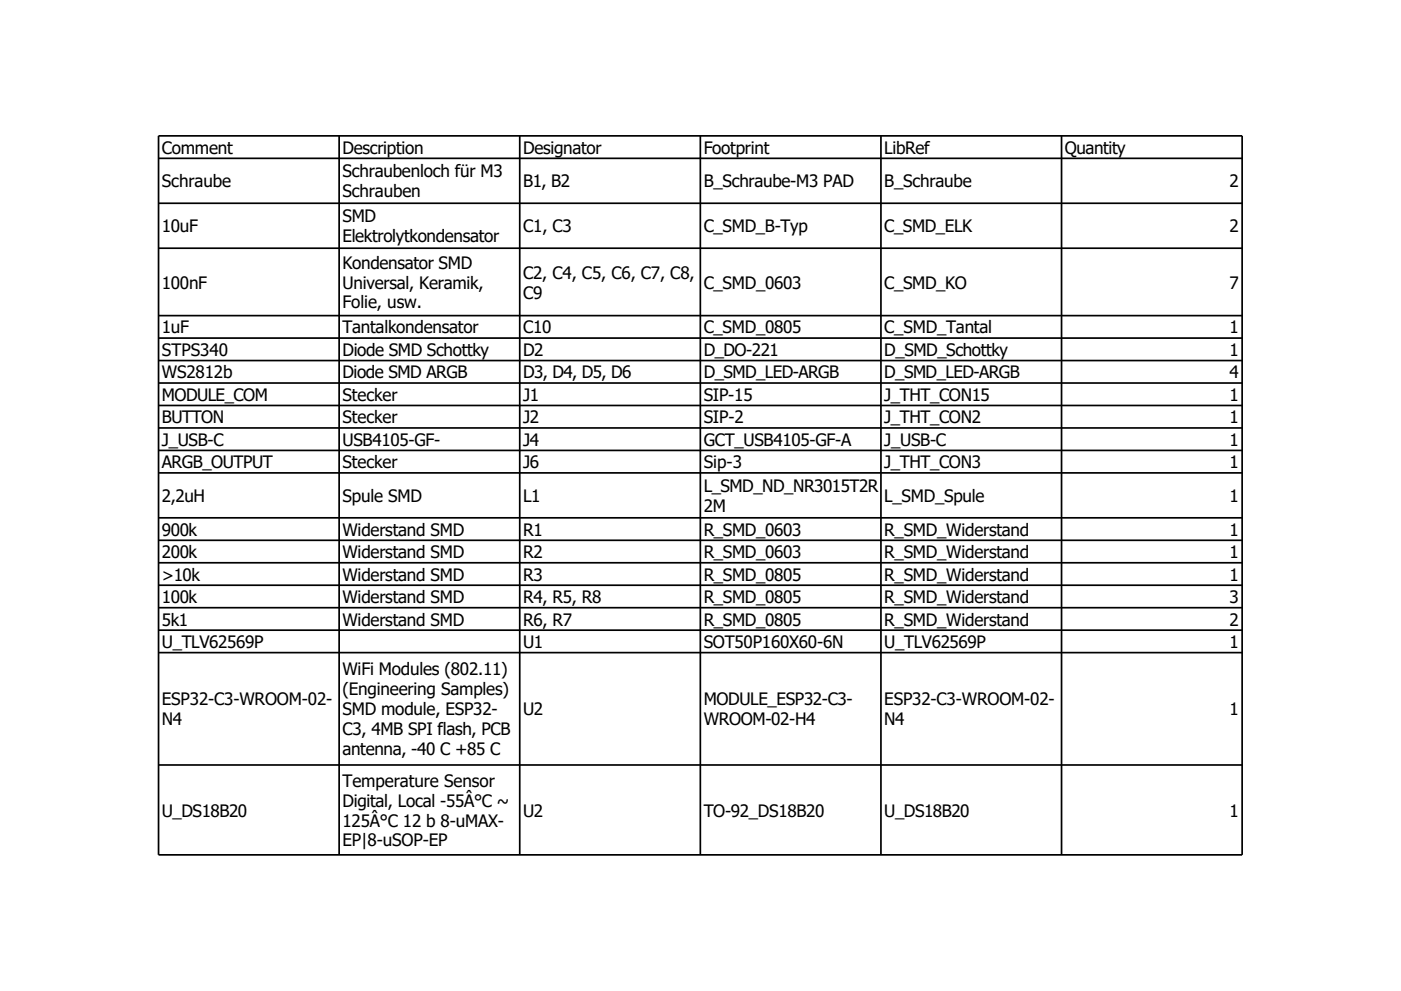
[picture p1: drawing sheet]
<svg xmlns="http://www.w3.org/2000/svg" width="297mm" height="210mm" viewBox="0 0 297 210" stroke-linecap="round" stroke-linejoin="round" font-family="sans-serif">
<defs><g id="words">
<g font-size="3.6">
<text x="34.3" y="32.6">Comment</text>
<text x="72.6" y="32.6">Description</text>
<text x="110.9" y="32.6">Designator</text>
<text x="149.1" y="32.6">Footprint</text>
<text x="187.4" y="32.6">LibRef</text>
<text x="225.7" y="32.6">Quantity</text>
<text x="34.3" y="39.7">Schraube</text>
<text x="72.6" y="37.6">Schraubenloch für M3</text>
<text x="72.6" y="41.8">Schrauben</text>
<text x="110.9" y="39.7">B1, B2</text>
<text x="149.1" y="39.7">B_Schraube-M3 PAD</text>
<text x="187.4" y="39.7">B_Schraube</text>
<text x="260.6" y="39.7">2</text>
<text x="72.6" y="47.1">SMD</text>
<text x="34.3" y="49.3">10uF</text>
<text x="72.6" y="51.4">Elektrolytkondensator</text>
<text x="110.9" y="49.3">C1, C3</text>
<text x="149.1" y="49.3">C_SMD_B-Typ</text>
<text x="187.4" y="49.3">C_SMD_ELK</text>
<text x="260.6" y="49.3">2</text>
<text x="72.6" y="56.9">Kondensator SMD</text>
<text x="110.9" y="59">C2, C4, C5, C6, C7, C8,</text>
<text x="34.3" y="61.2">100nF</text>
<text x="72.6" y="61.2">Universal, Keramik,</text>
<text x="72.6" y="65.4">Folie, usw.</text>
<text x="110.9" y="63.3">C9</text>
<text x="149.1" y="61.2">C_SMD_0603</text>
<text x="187.4" y="61.2">C_SMD_KO</text>
<text x="260.6" y="61.2">7</text>
<text x="34.3" y="70.7">1uF</text>
<text x="72.6" y="70.7">Tantalkondensator</text>
<text x="110.9" y="70.7">C10</text>
<text x="149.1" y="70.7">C_SMD_0805</text>
<text x="187.4" y="70.7">C_SMD_Tantal</text>
<text x="260.6" y="70.7">1</text>
<text x="34.3" y="75.4">STPS340</text>
<text x="72.6" y="75.4">Diode SMD Schottky</text>
<text x="110.9" y="75.4">D2</text>
<text x="149.1" y="75.4">D_DO-221</text>
<text x="187.4" y="75.4">D_SMD_Schottky</text>
<text x="260.6" y="75.4">1</text>
<text x="34.3" y="80.2">WS2812b</text>
<text x="72.6" y="80.2">Diode SMD ARGB</text>
<text x="110.9" y="80.2">D3, D4, D5, D6</text>
<text x="149.1" y="80.2">D_SMD_LED-ARGB</text>
<text x="187.4" y="80.2">D_SMD_LED-ARGB</text>
<text x="260.6" y="80.2">4</text>
<text x="34.3" y="85">MODULE_COM</text>
<text x="34.3" y="89.7">BUTTON</text>
<text x="72.6" y="85">Stecker</text>
<text x="72.6" y="89.7">Stecker</text>
<text x="110.9" y="85">J1</text>
<text x="110.9" y="89.7">J2</text>
<text x="149.1" y="85">SIP-15</text>
<text x="149.1" y="89.7">SIP-2</text>
<text x="187.4" y="85">J_THT_CON15</text>
<text x="187.4" y="89.7">J_THT_CON2</text>
<text x="260.6" y="85">1</text>
<text x="260.6" y="89.7">1</text>
<text x="34.3" y="94.5">J_USB-C</text>
<text x="72.6" y="94.5">USB4105-GF-</text>
<text x="110.9" y="94.5">J4</text>
<text x="149.1" y="94.5">GCT_USB4105-GF-A</text>
<text x="187.4" y="94.5">J_USB-C</text>
<text x="260.6" y="94.5">1</text>
<text x="34.3" y="99.3">ARGB_OUTPUT</text>
<text x="72.6" y="99.3">Stecker</text>
<text x="110.9" y="99.3">J6</text>
<text x="149.1" y="99.3">Sip-3</text>
<text x="187.4" y="99.3">J_THT_CON3</text>
<text x="260.6" y="99.3">1</text>
<text x="34.3" y="106.4">2,2uH</text>
<text x="72.6" y="106.4">Spule SMD</text>
<text x="110.9" y="106.4">L1</text>
<text x="149.1" y="104.3">L_SMD_ND_NR3015T2R</text>
<text x="187.4" y="106.4">L_SMD_Spule</text>
<text x="260.6" y="106.4">1</text>
<text x="34.3" y="113.5">900k</text>
<text x="72.6" y="113.5">Widerstand SMD</text>
<text x="110.9" y="113.5">R1</text>
<text x="149.1" y="108.5">2M</text>
<text x="149.1" y="113.5">R_SMD_0603</text>
<text x="187.4" y="113.5">R_SMD_Widerstand</text>
<text x="260.6" y="113.5">1</text>
<text x="34.3" y="118.3">200k</text>
<text x="72.6" y="118.3">Widerstand SMD</text>
<text x="110.9" y="118.3">R2</text>
<text x="149.1" y="118.3">R_SMD_0603</text>
<text x="187.4" y="118.3">R_SMD_Widerstand</text>
<text x="260.6" y="118.3">1</text>
<text x="34.3" y="123.1">&gt;10k</text>
<text x="72.6" y="123.1">Widerstand SMD</text>
<text x="110.9" y="123.1">R3</text>
<text x="149.1" y="123.1">R_SMD_0805</text>
<text x="187.4" y="123.1">R_SMD_Widerstand</text>
<text x="260.6" y="123.1">1</text>
<text x="34.3" y="127.8">100k</text>
<text x="72.6" y="127.8">Widerstand SMD</text>
<text x="110.9" y="127.8">R4, R5, R8</text>
<text x="149.1" y="127.8">R_SMD_0805</text>
<text x="187.4" y="127.8">R_SMD_Widerstand</text>
<text x="260.6" y="127.8">3</text>
<text x="34.3" y="132.6">5k1</text>
<text x="34.3" y="137.4">U_TLV62569P</text>
<text x="72.6" y="132.6">Widerstand SMD</text>
<text x="110.9" y="132.6">R6, R7</text>
<text x="110.9" y="137.4">U1</text>
<text x="149.1" y="132.6">R_SMD_0805</text>
<text x="149.1" y="137.4">SOT50P160X60-6N</text>
<text x="187.4" y="132.6">R_SMD_Widerstand</text>
<text x="187.4" y="137.4">U_TLV62569P</text>
<text x="260.6" y="132.6">2</text>
<text x="260.6" y="137.4">1</text>
<text x="72.6" y="143.2">WiFi Modules (802.11)</text>
<text x="34.3" y="149.5">ESP32-C3-WROOM-02-</text>
<text x="72.6" y="147.4">(Engineering Samples)</text>
<text x="149.1" y="149.5">MODULE_ESP32-C3-</text>
<text x="187.4" y="149.5">ESP32-C3-WROOM-02-</text>
<text x="34.3" y="153.8">N4</text>
<text x="72.6" y="151.6">SMD module, ESP32-</text>
<text x="72.6" y="155.9">C3, 4MB SPI flash, PCB</text>
<text x="110.9" y="151.6">U2</text>
<text x="149.1" y="153.8">WROOM-02-H4</text>
<text x="187.4" y="153.8">N4</text>
<text x="260.6" y="151.6">1</text>
<text x="72.6" y="160.1">antenna, -40 C +85 C</text>
<text x="72.6" y="166.7">Temperature Sensor</text>
<text x="34.3" y="173.1">U_DS18B20</text>
<text x="72.6" y="171">Digital, Local -55Â°C ~</text>
<text x="110.9" y="173.1">U2</text>
<text x="149.1" y="173.1">TO-92_DS18B20</text>
<text x="187.4" y="173.1">U_DS18B20</text>
<text x="260.6" y="173.1">1</text>
<text x="72.6" y="175.2">125Â°C 12 b 8-uMAX-</text>
<text x="72.6" y="179.4">EP|8-uSOP-EP</text>
</g>
</g></defs>
<g fill="none" stroke="#000" stroke-width=".36">
<path d="M33.6 28.8h229.7v152.4h-229.7zM33.6 33.6h229.7M71.9 28.8v152.4M110.2 28.8v152.4M148.4 28.8v152.4M186.7 28.8v152.4M225 28.8v152.4M33.6 43.1h229.7M33.6 52.6h229.7M33.6 66.9h229.7M33.6 71.7h229.7M33.6 76.4h229.7"/>
<path d="M33.6 81.2h229.7M33.6 86h229.7M33.6 90.7h229.7M33.6 95.5h229.7M33.6 100.2h229.7M33.6 109.8h229.7M33.6 114.5h229.7M33.6 119.3h229.7M33.6 124.1h229.7M33.6 128.8h229.7M33.6 133.6h229.7M33.6 138.3h229.7"/>
<path d="M33.6 162.2h229.7"/>
</g>
<use href="#words"/>
</svg>
